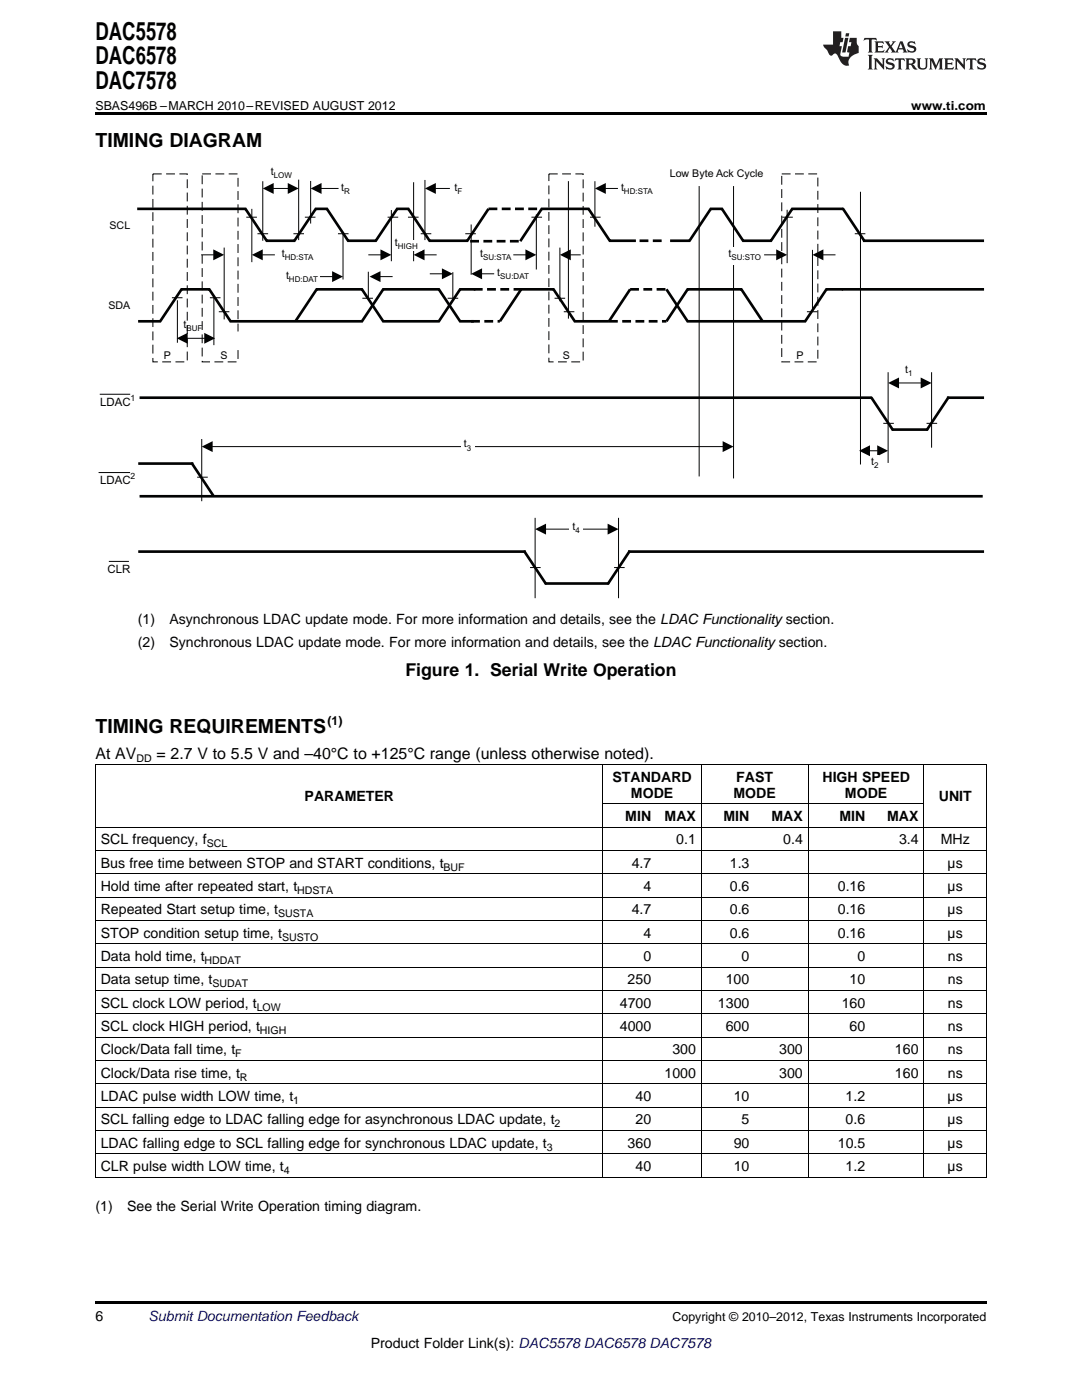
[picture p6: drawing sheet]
<svg xmlns="http://www.w3.org/2000/svg" width="216mm" height="279mm" viewBox="0 0 216 279" stroke-linecap="round" stroke-linejoin="round" font-family="sans-serif">
<defs><g id="words">
<g font-size="4.9">
<text x="19" y="7.9">DAC5578</text>
<text x="19" y="12.8">DAC6578</text>
<text x="19" y="17.8">DAC7578</text>
</g>
<g font-size="3.9">
<text x="19" y="29.3">TIMING DIAGRAM</text>
<text x="19" y="146.2">TIMING REQUIREMENTS</text>
</g>
<text font-size="3.5" x="80.9" y="134.9">Figure 1. Serial Write Operation</text>
<g font-size="3.2">
<text x="19" y="151.4">At AV</text>
<text x="31.2" y="151.4">= 2.7 V to 5.5 V and –40°C to +125°C range (unless otherwise noted).</text>
</g>
<g font-size="2.8">
<text x="27.5" y="124.5">(1)</text>
<text x="33.8" y="124.5">Asynchronous LDAC update mode. For more information and details, see the LDAC Functionality section.</text>
<text x="27.5" y="129.1">(2)</text>
<text x="33.8" y="129.1">Synchronous LDAC update mode. For more information and details, see the LDAC Functionality section.</text>
<text x="60.8" y="159.9">PARAMETER</text>
<text x="122.2" y="156">STANDARD</text>
<text x="125.9" y="159.2">MODE</text>
<text x="146.4" y="159.2">MODE</text>
<text x="146.9" y="156">FAST</text>
<text x="164.1" y="156">HIGH SPEED</text>
<text x="168.6" y="159.2">MODE</text>
<text x="187.3" y="159.9">UNIT</text>
<text x="124.8" y="163.9">MIN</text>
<text x="132.6" y="163.9">MAX</text>
<text x="144.4" y="163.9">MIN</text>
<text x="153.9" y="163.9">MAX</text>
<text x="167.5" y="163.9">MIN</text>
<text x="177" y="163.9">MAX</text>
<text x="20.1" y="168.5">SCL frequency, f</text>
<text x="20.1" y="173.2">Bus free time between STOP and START conditions, t</text>
<text x="126" y="173.2">4.7</text>
<text x="134.9" y="168.5">0.1</text>
<text x="145.6" y="173.2">1.3</text>
<text x="156.3" y="168.5">0.4</text>
<text x="179.4" y="168.5">3.4</text>
<text x="187.7" y="168.5">MHz</text>
<text x="189.1" y="173.2">µs</text>
<text x="20.1" y="177.8">Hold time after repeated start, t</text>
<text x="128.4" y="177.8">4</text>
<text x="145.6" y="177.8">0.6</text>
<text x="167.2" y="177.8">0.16</text>
<text x="189.1" y="177.8">µs</text>
<text x="20.1" y="182.5">Repeated Start setup time, t</text>
<text x="126" y="182.5">4.7</text>
<text x="145.6" y="182.5">0.6</text>
<text x="167.2" y="182.5">0.16</text>
<text x="189.1" y="182.5">µs</text>
<text x="20.1" y="187.1">STOP condition setup time, t</text>
<text x="20.1" y="191.8">Data hold time, t</text>
<text x="128.4" y="187.1">4</text>
<text x="128.4" y="191.8">0</text>
<text x="145.6" y="187.1">0.6</text>
<text x="148" y="191.8">0</text>
<text x="167.2" y="187.1">0.16</text>
<text x="171.1" y="191.8">0</text>
<text x="189.1" y="187.1">µs</text>
<text x="189.1" y="191.8">ns</text>
<text x="20.1" y="196.5">Data setup time, t</text>
<text x="125.2" y="196.5">250</text>
<text x="144.8" y="196.5">100</text>
<text x="169.5" y="196.5">10</text>
<text x="189.1" y="196.5">ns</text>
<text x="20.1" y="201.1">SCL clock LOW period, t</text>
<text x="123.7" y="201.1">4700</text>
<text x="143.3" y="201.1">1300</text>
<text x="168" y="201.1">160</text>
<text x="189.1" y="201.1">ns</text>
<text x="20.1" y="205.8">SCL clock HIGH period, t</text>
<text x="123.7" y="205.8">4000</text>
<text x="144.8" y="205.8">600</text>
<text x="169.5" y="205.8">60</text>
<text x="189.1" y="205.8">ns</text>
<text x="20.1" y="210.4">Clock/Data fall time, t</text>
<text x="20.1" y="215.1">Clock/Data rise time, t</text>
<text x="132.6" y="215.1">1000</text>
<text x="134.2" y="210.4">300</text>
<text x="155.5" y="210.4">300</text>
<text x="155.5" y="215.1">300</text>
<text x="178.6" y="210.4">160</text>
<text x="178.6" y="215.1">160</text>
<text x="189.1" y="210.4">ns</text>
<text x="189.1" y="215.1">ns</text>
<text x="20.1" y="219.7">LDAC pulse width LOW time, t</text>
<text x="126.8" y="219.7">40</text>
<text x="146.4" y="219.7">10</text>
<text x="168.7" y="219.7">1.2</text>
<text x="189.1" y="219.7">µs</text>
<text x="20.1" y="224.4">SCL falling edge to LDAC falling edge for asynchronous LDAC update, t</text>
<text x="126.8" y="224.4">20</text>
<text x="148" y="224.4">5</text>
<text x="168.7" y="224.4">0.6</text>
<text x="189.1" y="224.4">µs</text>
<text x="20.1" y="229.1">LDAC falling edge to SCL falling edge for synchronous LDAC update, t</text>
<text x="20.1" y="233.7">CLR pulse width LOW time, t</text>
<text x="125.2" y="229.1">360</text>
<text x="126.8" y="233.7">40</text>
<text x="146.4" y="229.1">90</text>
<text x="146.4" y="233.7">10</text>
<text x="167.2" y="229.1">10.5</text>
<text x="168.7" y="233.7">1.2</text>
<text x="189.1" y="229.1">µs</text>
<text x="189.1" y="233.7">µs</text>
<text x="19" y="241.7">(1)</text>
<text x="25.4" y="241.7">See the Serial Write Operation timing diagram.</text>
<text x="19" y="263.6">6</text>
<text x="74" y="269">Product Folder Link(s): DAC5578 DAC6578 DAC7578</text>
</g>
<text font-size="2.8" fill="#0000c8" x="29.6" y="263.6">Submit Documentation Feedback</text>
<g font-size="2.5">
<text x="19" y="21.9">SBAS496B –MARCH 2010–REVISED AUGUST 2012</text>
<text x="181.8" y="21.9">www.ti.com</text>
<text x="65.3" y="144.7">(1)</text>
<text x="134.2" y="263.6">Copyright © 2010–2012, Texas Instruments Incorporated</text>
</g>
<g font-size="2.3" fill="#010202">
<text x="20" y="81">LDAC</text>
<text x="20" y="96.6">LDAC</text>
<text x="21.4" y="114.3">CLR</text>
</g>
<g font-size="2.1" fill="#010202">
<text x="54" y="35">t</text>
<text x="133.6" y="35.4">Low Byte Ack Cycle</text>
<text x="68.1" y="38">t</text>
<text x="90.7" y="38">t</text>
<text x="123.9" y="38">t</text>
<text x="21.9" y="45.6">SCL</text>
<text x="56.2" y="51.3">t</text>
<text x="78.8" y="49">t</text>
<text x="95.8" y="51.3">t</text>
<text x="145.3" y="51.3">t</text>
<text x="57.1" y="55.6">t</text>
<text x="99.2" y="55.1">t</text>
<text x="21.6" y="61.7">SDA</text>
<text x="36.6" y="65.4">t</text>
<text x="32.7" y="71.7">P</text>
<text x="44" y="71.7">S</text>
<text x="112.3" y="71.7">S</text>
<text x="158.9" y="71.7">P</text>
<text x="180.6" y="74.4">t</text>
<text x="92.6" y="89.3">t</text>
<text x="173.8" y="92.8">t</text>
<text x="114.2" y="105.8">t</text>
</g>
<g font-size="2.1">
<text x="27.2" y="152">DD</text>
<text x="41.2" y="169.1">SCL</text>
<text x="88.5" y="173.7">BUF</text>
<text x="59.3" y="178.4">HDSTA</text>
<text x="55.5" y="183.1">SUSTA</text>
<text x="56.3" y="187.7">SUSTO</text>
<text x="40.8" y="192.4">HDDAT</text>
<text x="42.4" y="197">SUDAT</text>
<text x="51.2" y="201.7">LOW</text>
<text x="51.9" y="206.3">HIGH</text>
<text x="47" y="211">F</text>
<text x="47.9" y="215.7">R</text>
<text x="58.5" y="220.3">1</text>
<text x="110.7" y="225">2</text>
<text x="109.1" y="229.6">3</text>
<text x="56.6" y="234.3">4</text>
</g>
<g font-size="1.7" fill="#010202">
<text x="26" y="79.9">1</text>
<text x="26.1" y="95.7">2</text>
</g>
<g font-size="1.6" fill="#010202">
<text x="54.6" y="35.6">LOW</text>
<text x="68.7" y="38.7">R</text>
<text x="91.3" y="38.7">F</text>
<text x="124.5" y="38.7">HD:STA</text>
<text x="56.8" y="51.9">HD:STA</text>
<text x="79.4" y="49.7">HIGH</text>
<text x="96.4" y="51.9">SU:STA</text>
<text x="145.9" y="51.9">SU:STO</text>
<text x="57.7" y="56.3">HD:DAT</text>
<text x="99.8" y="55.7">SU:DAT</text>
<text x="37.2" y="66.1">BUF</text>
<text x="181.2" y="75.1">1</text>
<text x="93.2" y="89.9">3</text>
<text x="174.4" y="93.5">2</text>
<text x="114.8" y="106.4">4</text>
</g>
</g></defs>
<path d="M158 85.7h8l1.2-5.1-1.2 5.1" fill="none" stroke="#fff" stroke-width=".2"/>
<path d="M139.5 37.1v58M146.4 37.1v58.4M171.7 38.3v54.4M19.9 78.7h6.1M19.7 94.3h6.3M40.3 87.6v12.4M42.3 89.1h102M21.7 112h4" fill="none" stroke="#010202" stroke-width=".2"/>
<g fill="#010202">
<path d="M40.3 89.1l2.1-1.1v2.2z"/>
<path d="M144.2 88l2.2 1.1-2.2 1.1z"/>
</g>
<path d="M46 36.2h5v2.1h-5z" fill-rule="evenodd" fill="#fff"/>
<path d="M113.4 36.1v27.5M35.4 59.9v8.5M42.7 59.4v9.5M37.3 67.5h3.6" fill="none" stroke="#010202" stroke-width=".2"/>
<path d="M27.4 41.7h21.6l4.2 6.3h5.5l4.3-6.3h2.2l4.3 6.3h5.5l4.2-6.3h2.3l4.2 6.3h7.6l4.2-6.3M94.9 57.7h-3.1l-4.2 6.4h-11.1l-4.3-6.4h-9l-4.3 6.4M125.7 57.7l-4.2 6.4h-6.8l-4.2-6.4h-6.5l-4.2 6.4M126.9 48h-5.2l-4.3-6.3h-9.3l-4.3 6.4M133 57.7l4.2 6.4h23.5l4.2-6.4h3.3M168.2 41.7h-10.1l-4.3 6.3h-5.5l-4.2-6.3h-2.3l-4.2 6.3h-3.9M27.6 64.1h4.4l4.2-6.4h5.6l4.2 6.4h26.2l4.3-6.4h11.1l4.2 6.4h2.7M133 64.1l4.2-6.4h10.7l4.3 6.4" fill="none" stroke="#010202" stroke-width=".53"/>
<path d="M93.8 48.1h10M94.5 57.7h9.5M97.5 41.7h10M125.7 57.7h7.3M127.6 48h5.2M94 64.1h5.8M121.5 64.1h11.5" fill="none" stroke="#010202" stroke-width=".53" stroke-dasharray="1.8 .9" stroke-linecap="butt"/>
<path d="M30.5 34.7h6.9v37.5h-6.9v-37.5M40.3 34.7h7.2v37.5h-7.2v-37.5M109.5 34.7h6.9v37.5h-6.9v-37.5M156 34.7h7.2v37.5h-7.2v-37.5" fill="none" stroke="#010202" stroke-width=".2" stroke-dasharray="1.8 .9" stroke-linecap="butt"/>
<g fill="#010202">
<path d="M35.3 67.5l2.1-1.1v2.2z"/>
<path d="M40.8 66.4l2.1 1.1-2.1 1.1z"/>
</g>
<path d="M44.7 49.4v14.3M50.3 41.7v10.6M52.3 50.9h2.5" fill="none" stroke="#010202" stroke-width=".2"/>
<path d="M50.3 50.9l2.1-1.1v2.1z" fill="#010202"/>
<path d="M40.1 50.9h2.6" fill="none" stroke="#010202" stroke-width=".2"/>
<path d="M42.6 49.8l2.1 1.1-2.1 1z" fill="#010202"/>
<path d="M68.4 46.3v9.5M73.5 54.2v5.2M75.8 55.2h2.5" fill="none" stroke="#010202" stroke-width=".2"/>
<path d="M73.7 55.2l2.2-1.1v2.2z" fill="#010202"/>
<path d="M63.8 55.2h2.6" fill="none" stroke="#010202" stroke-width=".2"/>
<path d="M66.3 54.1l2.1 1.1-2.1 1.1z" fill="#010202"/>
<path d="M82.5 36.4v15.7M78.1 41.9v10.2M90.4 54.3v5.2M94 44.8v10M96.1 54.6h2.5M107 42.8v11M111.7 49.4v10.7" fill="none" stroke="#010202" stroke-width=".2"/>
<path d="M94 54.6l2.2-1v2.1z" fill="#010202"/>
<path d="M84.6 50.9h2.5" fill="none" stroke="#010202" stroke-width=".2"/>
<path d="M82.5 50.9l2.2-1.1v2.1z" fill="#010202"/>
<path d="M85.8 54.6h2.5" fill="none" stroke="#010202" stroke-width=".2"/>
<path d="M88.2 53.6l2.2 1-2.2 1.1z" fill="#010202"/>
<path d="M73.5 50.9h2.5" fill="none" stroke="#010202" stroke-width=".2"/>
<path d="M75.9 49.8l2.2 1.1-2.2 1z" fill="#010202"/>
<path d="M113.8 50.9h2.1" fill="none" stroke="#010202" stroke-width=".2"/>
<path d="M111.7 50.9l2.2-1.1v2.1z" fill="#010202"/>
<path d="M102.4 50.9h2.6" fill="none" stroke="#010202" stroke-width=".2"/>
<path d="M104.8 49.8l2.2 1.1-2.2 1z" fill="#010202"/>
<path d="M52.4 36.2v11.8M54.5 37.6h3M59.6 35.9v12" fill="none" stroke="#010202" stroke-width=".2"/>
<g fill="#010202">
<path d="M52.4 37.6l2.2-1.1v2.2z"/>
<path d="M57.4 36.5l2.2 1.1-2.2 1.1z"/>
</g>
<path d="M62 36.1v8.5M64.1 37.6h3.5M84.8 35.9v12" fill="none" stroke="#010202" stroke-width=".2"/>
<path d="M62 37.6l2.2-1.1v2.2z" fill="#010202"/>
<path d="M86.9 37.6h2.9" fill="none" stroke="#010202" stroke-width=".2"/>
<path d="M84.8 37.6l2.2-1.1v2.2z" fill="#010202"/>
<path d="M118.7 36.2v9M120.8 37.6h2.5" fill="none" stroke="#010202" stroke-width=".2"/>
<path d="M118.7 37.6l2.2-1.1v2.2z" fill="#010202"/>
<path d="M157.1 41.9v10.6M162.1 49.9v12.2M164.2 50.9h2.5M177.2 74.3v18.1M185.9 74.3v15M106.8 103.3v16.1M123.4 103.3v16.1" fill="none" stroke="#010202" stroke-width=".2"/>
<path d="M162.1 50.9l2.2-1.1v2.1z" fill="#010202"/>
<path d="M152.5 50.9h2.5" fill="none" stroke="#010202" stroke-width=".2"/>
<path d="M154.9 49.8l2.2 1.1-2.2 1z" fill="#010202"/>
<path d="M179.3 76.4h4.5" fill="none" stroke="#010202" stroke-width=".2"/>
<g fill="#010202">
<path d="M177.2 76.4l2.2-1.1v2.2z"/>
<path d="M183.7 75.3l2.2 1.1-2.2 1.1z"/>
</g>
<path d="M108.8 105.6h12.6" fill="none" stroke="#010202" stroke-width=".2"/>
<g fill="#010202">
<path d="M106.8 105.6l2.2-1.1v2.2z"/>
<path d="M121.2 104.5l2.2 1.1-2.2 1.1z"/>
</g>
<path d="M173.5 90h1.6" fill="none" stroke="#010202" stroke-width=".2"/>
<g fill="#010202">
<path d="M171.4 90l2.2-1.1v2.1z"/>
<path d="M175 88.9l2.2 1.1-2.2 1z"/>
</g>
<path d="M34.3 59.4h2.1M51.4 46.6h2.1M60.8 43.3h2.1M110.7 59.5h2.1M112.5 62.2h2.1" fill="none" stroke="#010202" stroke-width=".2"/>
<path d="M69 36.6h3.5v2.1h-3.5z" fill-rule="evenodd" fill="#fff"/>
<path d="M69 36.6h3.5v2.1h-3.5z" fill="none" stroke="#fff" stroke-width=".35"/>
<path d="M97.6 36.6h3.5v2.1h-3.5z" fill-rule="evenodd" fill="#fff"/>
<path d="M97.6 36.6h3.5v2.1h-3.5z" fill="none" stroke="#fff" stroke-width=".35"/>
<path d="M46.7 66.3h6v2.9h-6z" fill-rule="evenodd" fill="#fff"/>
<path d="M46.7 66.3h6v2.9h-6z" fill="none" stroke="#fff" stroke-width=".35"/>
<path d="M168.2 41.7l4.3 6.3h23.6M168.2 57.7h27.9M27.8 79.4h146.1l4.2 6.3h6.9l4.2-6.3h6.9M27.8 92.5h10.5l4.2 6.4M27.8 99h168.3M27.8 110.1h76.9l4.2 6.4h12.5l4.2-6.4h70.5" fill="none" stroke="#010202" stroke-width=".53"/>
<g fill="#fff">
<path d="M145.3 49.3h6.6v3.6h-6.6z" fill-rule="evenodd"/>
<path d="M180.6 72.5h1.5v3.6h-1.5z" fill-rule="evenodd"/>
<path d="M173.8 90.9h1.5v3.6h-1.5z" fill-rule="evenodd"/>
<path d="M92 87.4h2.6v3.5h-2.6z" fill-rule="evenodd"/>
<path d="M113.6 103.8h2.7v3.6h-2.7z" fill-rule="evenodd"/>
</g>
<path d="M41.9 59.4h2.1M58.5 46.6h2.2M72.3 59.5h2.1M77.3 43.3h2.2M81.4 43.3h2.1M89.3 59.5h2.1M117.7 43.3h2.1M156.1 43.3h2.1M184.9 84.5h2.1M122.5 113.3h2.1" fill="none" stroke="#010202" stroke-width=".2"/>
<path d="M79.8 47.9h4.3v2.1h-4.3z" fill-rule="evenodd" fill="#fff"/>
<path d="M49.1 43.3h2.2M67.4 46.6h2.1M83.9 46.6h2.2M92.8 46.6h2.1M106 43.3h2.2M170.6 46.6h2.1M43.7 62.2h2.1M161 62.2h2.1M39.3 95.2h2.2M176.2 84.5h2.2M105.8 113.3h2.1" fill="none" stroke="#010202" stroke-width=".2"/>
<g fill="#231f20">
<path d="M172.5 7.6l-.1 .5 .4-.2h.6v.1v2.1l-.2 .4h.9l-.2-.4v-2.1l.1-.1h.5l.5 .2-.2-.5zM174.5 8.3l.2 .3v1.5l-.2 .4h1.8l.2-.6a1.04 1.04 0 0 1-1.3 .2v-.7h.6l.3 .2v-.6l-.3 .2h-.6v-.6l.8-.1 .4 .3-.2-.5zM176.5 8.3l.9 1.1-.9 1.1h.8l-.2-.2 .4-.7 .5 .7-.2 .2h1.5l-.2-.2 .2-.4h.9l.1 .4-.2 .2h1l-.3-.3-.7-1.9h-.5l-.9 2-.8-1 .9-1h-.8l.1 .3-.4 .5-.3-.6 .1-.2zM179.7 8.6l.4 1h-.7zM181.3 8.4a.63 .63 0 0 0-.2 .7 .63 .63 0 0 0 .6 .4l.6 .2 .1 .2a.75 .75 0 0 1-.7 .4 .75 .75 0 0 1-.6-.5l.1 .7 .1-.1a1.11 1.11 0 0 0 1.5-.6 1.13 1.13 0 0 0-1.2-.8l-.1-.4a1.04 1.04 0 0 1 1.2 .2l-.2-.5-.2 .1-.4-.2zM173.2 10.9l.2 .4v2.2l-.2 .4h1l-.3-.4v-2.2l.3-.4zM174.3 11.6l.3 .4v1.5l-.3 .4h.8l-.2-.4v-1.3l1.5 1.7v-1.9l.2-.4h-.7l.2 .4v.9l-1.1-1.3zM177 11.8a.62 .62 0 0 0-.2 .7 .62 .62 0 0 0 .6 .4l.6 .1 .1 .3a.76 .76 0 0 1-.7 .3 .76 .76 0 0 1-.7-.4l.2 .7 .1-.1a1.11 1.11 0 0 0 1.5-.6 1.13 1.13 0 0 0-1.2-.8l-.1-.4a1.04 1.04 0 0 1 1.2 .2l-.2-.6-.2 .1-.5-.1zM178.7 11.6l-.2 .6a.61 .61 0 0 1 .8-.3v1.6l-.2 .4h.9l-.2-.4v-1.6a.63 .63 0 0 1 .7 .3l-.1-.6zM180.6 11.6l.3 .4v1.5l-.3 .4h1l-.2-.2-.1-.8 .6 .2a.76 .76 0 0 0 1.2 .7l-1-1a.58 .58 0 0 0 .6-.5 .58 .58 0 0 0-.5-.6zM181.4 11.9h.1a.45 .45 0 0 1 .5 .1 .45 .45 0 0 1 .1 .5l-.8 .2zM182.9 11.6l.2 .2a2.17 2.17 0 0 0 .3 1.9 .99 .99 0 0 0 1.6-.6v-1.1l.2-.4h-.7l.2 .2a1.92 1.92 0 0 1-.2 1.8 .6 .6 0 0 1-.9-.5v-1.1l.2-.4zM185.4 11.6l.2 .4v1.5l-.2 .4h.7l-.2-.4v-1.4l.8 1.8 .8-1.8v1.4l-.2 .4h.9l-.2-.4v-1.5l.2-.4h-.8l-.6 1.5-.6-1.5zM188.4 11.6l.2 .4v1.5l-.2 .4h1.8l.1-.6a1.04 1.04 0 0 1-1.2 .1v-.6h.5l.4 .2v-.6l-.4 .2h-.5v-.7h.8l.3 .3-.1-.6zM190.5 11.6l.2 .4v1.5l-.2 .4h.7l-.2-.4v-1.3l1.5 1.7v-1.9l.2-.4h-.7l.2 .4v.9l-1.1-1.3zM192.9 11.6l-.1 .6a.61 .61 0 0 1 .7-.3l.1 1.6-.3 .4h1l-.3-.4 .1-1.6a.63 .63 0 0 1 .7 .3l-.1-.6zM195.2 11.8a.62 .62 0 0 0-.2 .7 .62 .62 0 0 0 .6 .4l.6 .1 .1 .3a.76 .76 0 0 1-.7 .3 .76 .76 0 0 1-.6-.4l.1 .7 .1-.1a1.11 1.11 0 0 0 1.6-.6 1.13 1.13 0 0 0-1.3-.8l-.1-.4a1.04 1.04 0 0 1 1.2 .2l-.1-.6-.2 .1-.5-.1z"/>
<path d="M166.2 6.3v2.6h-1.9v.4l.8 .9a.91 .91 0 0 0 1 .8 .56 .56 0 0 1 .5-.3 .56 .56 0 0 1 .5 .3l.4 .8a1.53 1.53 0 0 0 1.9 1.2 1.54 1.54 0 0 1 1-2.1l.9-.3v-1.4a1.52 1.52 0 0 1-.4-1.6h-1.3l-.2 .8h.5l-.2 .8h-.5l-.1 1v.2l.4 .1-.2 .8a1.93 1.93 0 0 1-1.6-.3l.3-1.8h-.5l.2-.8h.4l.2-.8h-.4v-1.3zM168.6 7.6l-.6 2.9h.7l.6-2.9zM168.8 6.6l-.1 .7h.6l.2-.7z"/>
</g>
<path d="M19 22.5h177.8v.5h-177.8zM19 234.9l.2 .1zM139.8 234.9l.1 .1zM161.2 234.9l.1 .1zM184.3 234.9l.1 .1zM196.7 234.9l.1 .1zM19 259.7h177.8v.5h-177.8z" fill="#000"/>
<g fill="none" stroke="#000" stroke-width=".2">
<path d="M19 152.6h177.8v82.4M19.1 152.6v82.4M120.3 152.6v82.4M139.9 152.6v82.4M161.2 152.6v82.4M184.3 152.6v82.4M19 179.1h177.8M19 174.4h177.8M19 169.7h177.8M19 165.1h177.8M120.4 160.4h64M19 197.7h177.8"/>
<path d="M19 193h177.8M19 188.4h177.8M19 183.7h177.8M19 216.3h177.8M19 211.6h177.8M19 207h177.8M19 202.3h177.8M19 234.9h177.8M19 230.3h177.8M19 225.6h177.8M19 221h177.8"/>
</g>
<use href="#words"/>
</svg>
